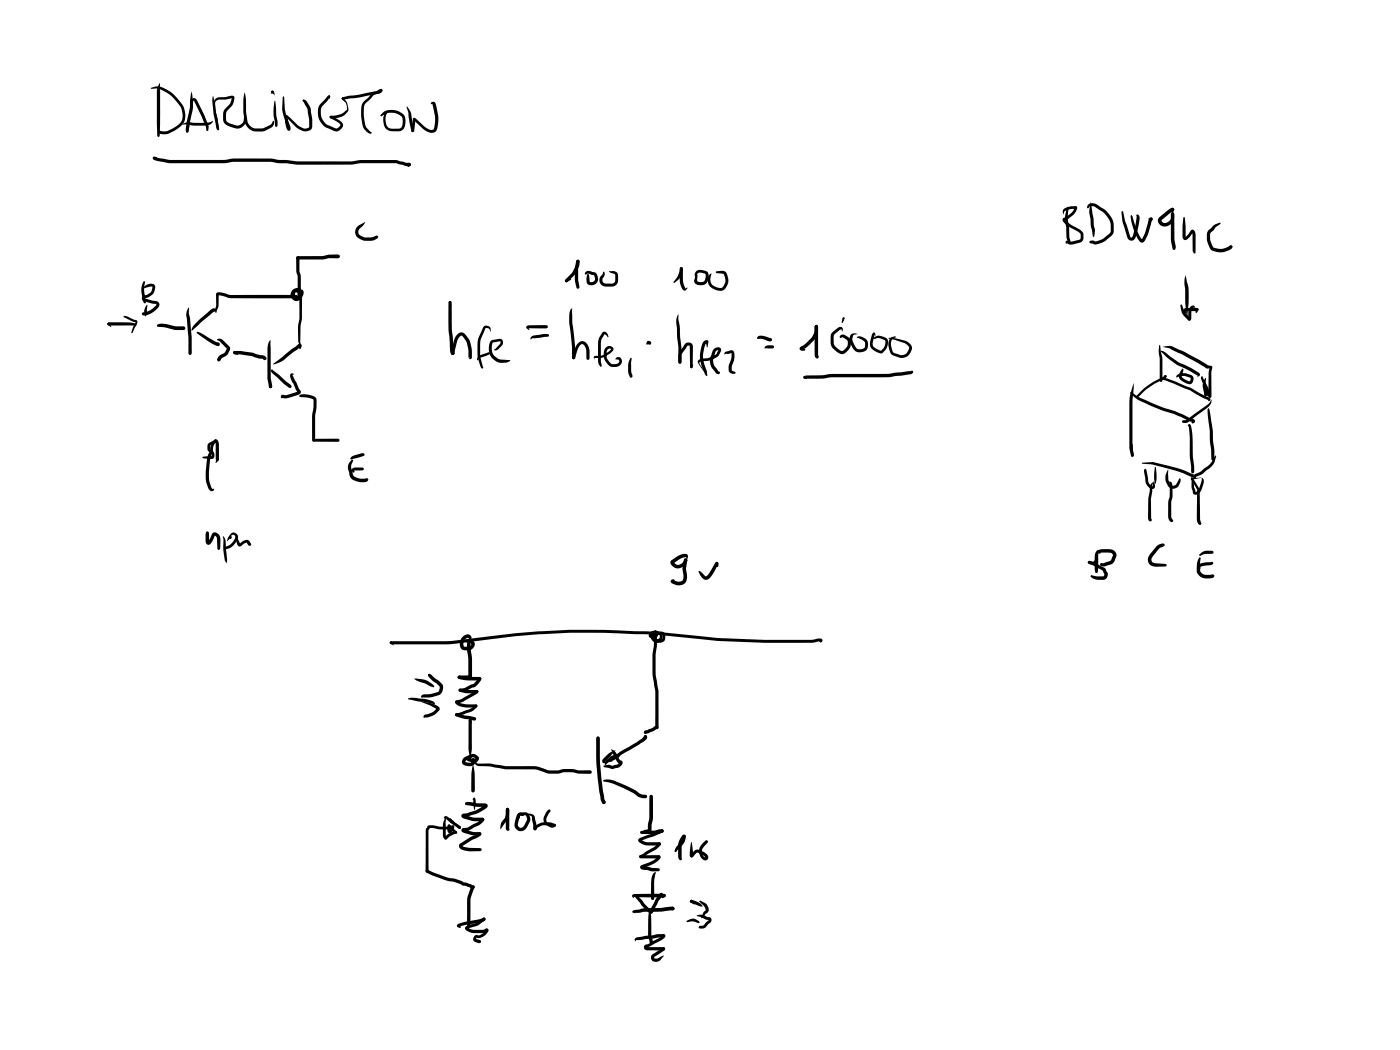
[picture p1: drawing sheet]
<svg xmlns="http://www.w3.org/2000/svg" width="285mm" height="214mm" viewBox="0 0 285 214" stroke-linecap="round" stroke-linejoin="round" font-family="sans-serif">
<g fill="#000">
<path d="M30.7 17.9l.9-.3a6.4 6.4 0 0 1 5.1 3.1 3.5 3.5 0 0 1-1.1 5.9l-1.4 .7h-1.3a.49 .49 0 0 1-.6-.3 .49 .49 0 0 1 .2-.6l.1 .3h1.3l1.9-.9a2.81 2.81 0 0 0 .7-4.4 7.3 7.3 0 0 0-4.8-3.4l-.9 .1zM32.6 16.8v8.3l-.1 2.5-.2 .3-.3-.3-.1-9.2zM39 18.6l.3 1.8a7.6 7.6 0 0 1-.3 3l-.6 2.8a.53 .53 0 0 1-.5 .7 2.57 2.57 0 0 1 .1-1.8l.6-2.9 .1-1.8zM43.4 19.4l1.2 6.9-.2 .2-.4-.4-.5-3a9.7 9.7 0 0 1-.1-3.7zM49.8 18.9v-.1a13 13 0 0 1 .3 4.3l.3 1.6a1.93 1.93 0 0 0 1.6 1.5l1.7-.1 1.4-.7 .6-.8a1.07 1.07 0 0 1-.4 1.4l-1.6 .7-1.2 .1a2.5 2.5 0 0 1-2.6-1.7l-.1-.3a16 16 0 0 1 0-5.9zM55.3 18.5h.3l.1 .2-.3 .5-.2-.4zM55.3 18.5a.45 .45 0 0 1 .5 .1 .45 .45 0 0 1 .1 .5l.1 .3-.7-.6zM57.6 19.7l.1-.1 .2 .1 .1 2.8 1.2 3.5a.43 .43 0 0 1-.3 .6 .43 .43 0 0 1-.5-.4l-.3-1.9a.64 .64 0 0 1 .2-.9l.2 .2 .1 1.4 .3 1.1-.3 .1-1.1-3.6zM66.9 19.5l.2-.1 .1 .2-.2 .2zM66.7 19.6l.3-.2 .2 .2-.5 .9-1.1 1.1a2.96 2.96 0 0 0 1.1 3.8l1.8 .8 .8-.7-.5-.6-1.6-.8-.1-.3 .1-.2a2.81 2.81 0 0 1 1.9 .9 1.07 1.07 0 0 1 .8 1 1.07 1.07 0 0 1-.8 1l-.7 .3-1.5-.6a3.4 3.4 0 0 1-1.7-5zM69.6 19.9h.4v.3h-.4zM69.7 19.8l7.2-1.2 .4-.2 .1 .2v-.4h.4a.84 .84 0 0 1-1.1 1l-6.7 1.1-.4-.1z"/>
<path d="M74.1 20.6l1.8-1.7 1.6-.8 .4 .3-.1 .2-1.8 .9-1.5 1.5-.4 .6a9.5 9.5 0 0 0 .4 4.1l1.2 1.4a.74 .74 0 0 1-1.1-.3l-.7-1a8.4 8.4 0 0 1-.2-4.6zM31.2 31.9h.4l.7 .4h-.8l.2-.1-.1-.2 1.6 .3a13.3 13.3 0 0 0 4.7 .3l8.2-.1a13 13 0 0 1 4.2-.2h4.8l1.5 .2 4.2 .4h10.7l1.9-.3h7.2l2.1 .6h.7l.3 .3-.1 .2-.4 .1h.1h-.8l-1.9-.6h-7.1l-2 .3h-6a37.8 37.8 0 0 1-7.1-.2l-1.8-.1-1.5-.3h-4.8a15.3 15.3 0 0 0-4.6 .3h-7.8a23.3 23.3 0 0 1-6.2-.5 .48 .48 0 0 1-.5-.3 .48 .48 0 0 1 0-.5zM37.2 25.2l1.1-.3 1 .1h2.6l.9-.1 .4-.3a.45 .45 0 0 1-.4 .7l-.1 .1a9.6 9.6 0 0 1-3.6 .1l-.8-.2-1.1 .1zM39.1 20.1a.57 .57 0 0 1 1 .3l2.2 4.8 .2 .6-.1 .7-.2 .2-.2-.2-.2-1.1-2.3-4.9-.3 .3-.7 5.2a.99 .99 0 0 1-.4 1l-.2-.3 .6-3.3 .3-2.8zM43.8 20.2l.8-.4 2.9-.3a.54 .54 0 0 1 .2 .8l-.4 1.1-1.2 1.4-.1 1.6 .4 .5 1.8 .7a1.41 1.41 0 0 0 1.4-1l.2-1.1 .2 1.2a1.72 1.72 0 0 1-2.3 1.4l-1.7-.7-.4-.5-.2-.5 .2-1.8 1.3-1.5 .3-1.2 .1 .1-1.4 .3h-1.5l-.6 .5v1.4l.5 2 .3 2-.1 .3-.2-.2-.2-2.1-.5-2.1-.1-1.4zM44.4 26.2l.2 .1-.2 .2-.2-.2zM55.9 20.6h.1l.1 .7 .1 2.1a4.5 4.5 0 0 1 .2 2.4h-.3l-.2-1.2a8.7 8.7 0 0 1 0-4zM58.1 23.5l.5 .1 1.7 1.6a2.11 2.11 0 0 0 2.4 .8l.3-.2-.1-1.3-.3-2.2-1-1.8a.56 .56 0 0 1 .9 .2l.8 1.5 .3 2.3v1.3a1.63 1.63 0 0 1-2.6 .6l-.8-.6-2.1-2zM66.9 19.6l.1-.2 .2 .1-.1 .6zM69.6 19.9l.2-.1 .2 .2a2.86 2.86 0 0 1 .8 2.7 3.6 3.6 0 0 1-3.6 1.3l-.1-.2a1.21 1.21 0 0 1 1.2-.3 3.2 3.2 0 0 0 2.4-1.3 2.12 2.12 0 0 0-1.1-2.1zM77.8 23.1a3.1 3.1 0 0 1 4.7 .8 2.22 2.22 0 0 1-.9 2.8h-1.8a1.83 1.83 0 0 1-1.8-2.2l.2-1 .3-.5 .3-.1a2.96 2.96 0 0 0 .1 3l.8 .3 1.8-.1a1.92 1.92 0 0 0 .4-2.2 3.1 3.1 0 0 0-4.3-.2l-.2-.2zM82.8 21.7l.5 .6 .4 .9 .6 3.4-.1 .2-.2 .1-.3-.3-.5-3.6z"/>
<path d="M83.1 33.3l.2-.1 .3 .2v.3l-.3 .1-.2-.2zM83.1 33.3h.5a.46 .46 0 0 1-.3 .7l-.3-.1zM84.1 24.1l.2-.1 .3 .3-.3 2.4-.3 .2-.3-.3zM84.1 24.1l.3-.1 .3 .1 2.3 2.1 .8 .3 .5-.2a5 5 0 0 0 .3-2.7l-.5-2.4-.4-.1a.61 .61 0 0 1 .7-.3 .61 .61 0 0 1 .4 .7 8.6 8.6 0 0 1 .3 4.5 1.38 1.38 0 0 1-1 1 1.38 1.38 0 0 1-1.4-.4l-2.6-2.2zM29.1 58.5a1.72 1.72 0 0 1 2.4-.5 2.08 2.08 0 0 1-2 2.7v.1l1.7 .4a.88 .88 0 0 1 1.1 .4 .88 .88 0 0 1-.2 1.1 3.5 3.5 0 0 1-3.1 1.4l-.1-.2a.9 .9 0 0 1 1-.4 4.2 4.2 0 0 0 1.9-1.4l-.1-.2-2.3-.5a.69 .69 0 0 1-.4-.9 .69 .69 0 0 1 .9-.4 1.51 1.51 0 0 0 1.1-1.7 2.23 2.23 0 0 0-1.7 .4l-.5 .1zM29.1 57.4l.2-.1 .3 .2-.3 1.3 .3 2.9a.5 .5 0 0 1-.5-.6l-.3-1.6a3.7 3.7 0 0 1 .3-2.1zM60.4 52.3l5.2-.2 1.2-.2 2-.1 .3 .1 .1 .3-.1 .3-.3 .1h-1.8l-1.4 .2h-5l-.2-.1zM72.8 46.1l1.6-.9-.9 1.2a.95 .95 0 0 0-.5 1 .95 .95 0 0 0 .8 .8l.5 .2 1.2-.1 1.2-.3 .3 .3-.1 .2-.9 .5h-1.7a1.96 1.96 0 0 1-2-1.9zM117.4 53l.3-.1a1.02 1.02 0 0 1 .2 1.1l-.1 .3a6.1 6.1 0 0 1-2.5 3.2l-.3-.3 .1-.3a6.3 6.3 0 0 0 2.2-3zM115.1 57l1.1-.2 .1 .1-.9 .6-.3-.1zM117.4 53l.4-.1 .2 .3-.1 .2-.4 .1-.2-.3zM117.4 53.1l.3-.2 .3 .3-.3 1.8a9.8 9.8 0 0 0 .3 3.4l-.1 .3-.2 .1-.4-.3a9.4 9.4 0 0 1-.3-3.7z"/>
<path d="M119.3 55.3l.6-.2 1.3 .4 .3 .3 .2 .6a1.28 1.28 0 0 1-.6 1.5 1.28 1.28 0 0 1-1.6-.3v-.1a2.43 2.43 0 0 1 .2-1.8l.2 .2 .2 1.5a.79 .79 0 0 0 1-.4l-.2-1-1.2-.3-.5 .2-.1-.2zM122.8 55.4l.1-.1 .2 .1-.1 .9a.93 .93 0 0 0-.3 1.1l.7 .3h1.2l.4-.1 .3-.4v-1.2l-.1-.2-.4-.1a.69 .69 0 0 1-.8-.5 1.61 1.61 0 0 1 1.8 .6v1.3a1.29 1.29 0 0 1-1.3 1.3h-1.1a1.39 1.39 0 0 1-1.3-1.1 1.39 1.39 0 0 1 .6-1.5zM138.5 54.5a.51 .51 0 0 1 .5 .2 .51 .51 0 0 1 0 .6l-.5 1.2-1.2 1.1-.2-.2 .9-1.2zM138.5 54.5h.4l.1 .2 .1 2.5 .3 1.5 .6-.1-.5 .6-.6-.4-.4-1.1zM141.8 55.2l.6-.2 1.2 .1a1.16 1.16 0 0 1 .6 1.7 1.56 1.56 0 0 1-1.2 1.3 1.56 1.56 0 0 1-1.7-.7l.2-.8 .4-.7 .1 1.3a1.07 1.07 0 0 0 1.3 .1 1.07 1.07 0 0 0 .4-1.2l-.1-.3-.7-.3a.81 .81 0 0 0-.9 .2 .81 .81 0 0 0-.1 1 .87 .87 0 0 1-.1-1.5zM144.5 55.9l.4-.2-.1 .3a1.78 1.78 0 0 0 .3 2.1 1.78 1.78 0 0 0 2.1 .3l.5-1.2-.3-1.4-1.5-.2-.2-.2 .2-.2h1.4a.86 .86 0 0 1 .7 .6l.3 1a1.92 1.92 0 0 1-1.8 2.4 2.25 2.25 0 0 1-2.4-2.7zM216.6 42.5l1.3-.5a1.16 1.16 0 0 1 1.4 .3l-.3 .2a2.24 2.24 0 0 0-2.4 .8l-.1 .4-.1-.7zM217.6 48.8h.1l.2 .6-.2 .2-.2-.2zM217.2 42.2l.2-.1 .2 .2-.2 2 .3 1.9 .1 2.3a.89 .89 0 0 1 0 1l-.3-.1-.3-.9-.1-2.2-.3-1.6zM216.4 44.4l.6-.2 1.2-.9 .6-1v.2v-.4a.39 .39 0 0 1 .5 .1 .39 .39 0 0 1-.1 .5l-.7 1.1-1.2 .9-.5 .2 .1-.2 1.2 1.1 2 1.2 .5 .5v1a.95 .95 0 0 1-.7 .9l-1.7 .4-1-.2 .1-.2-.1 .2a.37 .37 0 0 1-.2-.5 .37 .37 0 0 1 .6-.1l.6 .2 1.7-.4 .1-.3v-.8l-.5-.5-1.6-.9-1-.7-.5-.7zM221.5 41.7a1.53 1.53 0 0 1 1.8 0l1 .6a4.3 4.3 0 0 1 2.2 5.5l-1.2 1a3.9 3.9 0 0 1-2.1 1l-1.3-.3v-.4l.6-.1 .5 .2 1.4-.5 1.7-1.5a3.9 3.9 0 0 0-2.2-4.4l-1.3-.8h-.7l-.4 .4-.2-.1zM222.1 41.1l.5 3.4 .2 1.6a2.76 2.76 0 0 1 0 2l-.1 .2-.2-.2-.4-2.1-.1-1.4a5.4 5.4 0 0 1 .1-3.5z"/>
<path d="M228.3 43.1l.2-.2 .2 .2 .4 2 1 3.1 .2 .2 .2-.2 .3-.7 .4-1.9 .2-1.7a.42 .42 0 0 1 .5-.1 .42 .42 0 0 1 .1 .5l-.5 3.3a1.26 1.26 0 0 1-1.3 1.4l-.1-.1a1.09 1.09 0 0 1-.7-.9l-.8-2.6zM230.3 43.8l.2 .2 .8 2.4 1.2 2.4 .6-1.3 .9-3.1 .4-.1 .2 .1 .1 .3-1 3.2a2.02 2.02 0 0 1-1.1 1.5 1.64 1.64 0 0 1-1.3-1.4 7.7 7.7 0 0 1-1-4.2zM230.2 44l.2-.1 .2 .4zM233.9 44.4l.5-.1 .2 .1v.4a.58 .58 0 0 1-.8-.2zM238.5 42.4h.4l.2 .3-.1 .2-.5 .1-.1-.3zM236.1 44.2l2.2-1.7 .3-.2 .4 .1 .1 .3-.1 .2-2.5 1.9 .3 .5a1.23 1.23 0 0 0 1.6-1.1l.1-.9h.5a1.91 1.91 0 0 1-.6 2.4 1.91 1.91 0 0 1-2.4-.1l-.3-.7zM238.5 42.4l.2-.1 .4 .3-.4 1.1-.3-.9zM238.5 43.3l.2-.1 .4 .4v5.1l.3 1.6-.1 .5-.3 .1-.3-.3-.3-1.9zM240.9 44.3l.2-.1 .1 .1 .2 1.6v2.4h-.1l1.2-1.4a.6 .6 0 0 1 .6 0 .6 .6 0 0 1 .3 .6v4l-.1 .1-.5-.5v-3.3l-.1-.5 .2-.1-.8 1.2a.68 .68 0 0 1-.6 .5 .68 .68 0 0 1-.7-.4v-2.3zM241.4 56l.2 1.3a9.2 9.2 0 0 1 .4 4.3l-.3 2.7-.4-2.7v-2.7a5.6 5.6 0 0 1 .1-2.9zM246.1 46.8l1.2-1 1.1-.5 .2 .2-1 .7-1.1 1.1a3.5 3.5 0 0 0 .5 3v.1a3.3 3.3 0 0 0 3.2-.3l.4-.1h.2v.5a3.6 3.6 0 0 1-4.3 .3 3.9 3.9 0 0 1-.5-3.9zM250.4 50.1h.4l.1 .2-.5 .4-.1-.1z"/>
<path d="M21.9 65.8l.2-.1 .2 .1 .1 .3-.3 .1h-.2zM22 65.7l4.3-.1 1.1 .2 .3 .3-.3 .2h-5.2l.1-.1h-.4l-.1-.2zM21.9 65.8h.4l.4 .8-.5-.3a.39 .39 0 0 1-.3-.5zM25.2 64.3l.6 .1 1.5 .7a.59 .59 0 0 1 .7 .3 .59 .59 0 0 1-.2 .7l-.9 1.7-.2-.1 .3-1 .6-1.1-.6-.1-1.8-.9-.1-.1zM29.9 62.1h.1l-.1 1.7-.2 .6-.2-.1a2.11 2.11 0 0 1 .4-2.2zM32.1 66.1a3.3 3.3 0 0 1 2.7 .1l.9 .2 1.7 .1 .2 .1 .2 .2-.2 .3a7 7 0 0 1-4-.4l-1.5-.2-.1-.2zM32 66.2l.2-.1 .4 .4-.6-.1zM38.3 62.7h.2l-.1 1.1 .3 1.5a32 32 0 0 1 .2 6.9l-.2 .1-.3-.4v-3.3l-.5-4.5zM40.2 65.5l2.7-2.4a.59 .59 0 0 1 .6-.3 .59 .59 0 0 1 .5 .3l-.3 .4-.3-.3 .2 .2-4.6 4 .2-.8zM40 67.7l.2-.2 .5 .2 3.4 2a.4 .4 0 0 1 .6 .3 .4 .4 0 0 1-.5 .4v-.4l-.1 .2 .2 .2a3.5 3.5 0 0 1-2.1-1zM44.1 59.7l.7-.2 2.3 .6h13.2l.4 .3-.4 .3h-11.9a7.2 7.2 0 0 1-3.5-.5l-.4-.1v-.1v.1a5.5 5.5 0 0 1-.3 2.9l-.2 .7-.2-.4v-.5a5.7 5.7 0 0 0 .2-2.9zM44.2 69.1l.7-.1a2.77 2.77 0 0 1 1.5 1.2l.4 .4 .1 .4-.5 1.1-1.2 .8-.3 .5-.3 .2-.3-.1-.1-.3 .3-.6 1.2-.8 .5-.8-1.5-1.5-.5-.3z"/>
<path d="M47.5 71.6l1.7-.1 2.1 .3 1.6 .5 .7 .1a.68 .68 0 0 1 .6 .8l-.3 .1-.4-.2-.8-.1-1.5-.5-3.4-.4-.4-.3zM47.5 71.6l.4-.1 .6 .6-.1 .2-.8-.2-.2-.3zM54.9 78.2l.2-.1a.57 .57 0 0 1 .2 .8h-.5v-.2zM55.1 69.2v7.9l.3 1.6-.1 .2-.2 .1-.4-.3-.3-1.6 .1-4.9a3.8 3.8 0 0 1 .6-3zM54.8 78.5l.4-.1-.1 .3 .1-.3 .1 .1v.4l-.3 .1 .1-.3-.1 .3-.2-.1zM55.2 75.3l.2-.1 3 2.6a1.19 1.19 0 0 1 .9 .9l-.2 .3-.3-.3v.2l-1-.8-2.4-2.2-.2-.3zM55.6 74.1l5-3.9a.46 .46 0 0 1 .7-.1 .46 .46 0 0 1 0 .6l-.2 .4-.2-.2v-.4l.2 .2-2.6 2a4.8 4.8 0 0 1-2.9 1.4zM58.7 78.5h.6l-.1 .5-.6-.3zM59.1 76.1l.3-.1 .4 .1-.3 .3 1.3 2.6a.73 .73 0 0 1 0 1.3l-2.4 .8-.7-.1h-.2l.2-.2-.1 .2a.36 .36 0 0 1-.4-.4 .36 .36 0 0 1 .6-.2h.8l2-.7v.1l-1.1-2a1.88 1.88 0 0 1-.4-1.7zM60.4 52.3l.2-.1 .4 .3v2.7l.2 1.2v4a.83 .83 0 0 1-.6 .7 .83 .83 0 0 1-.9-.4 1.02 1.02 0 0 1-.2-1.2 1.02 1.02 0 0 1 1-.6 .94 .94 0 0 1 1.3 .5 1.55 1.55 0 0 1-2 1.7 1.32 1.32 0 0 1-.4-1.8 1.32 1.32 0 0 1 1.8-.4v1.4l.3 .3a25.2 25.2 0 0 1-.3 6.2l-.1 2.8 .2 .7-.2 .1a1.96 1.96 0 0 1-.4-1.6v-2.3l.3-1.8-.1-3.9-.3-.4v-1.3l.1 .1a.73 .73 0 0 0-.9 .6 .73 .73 0 0 0 .6 .9v-.1a1.49 1.49 0 0 0 .8-1.1l-1.1 .1v.6l.7 .2-.2 .1v-4.1l-.3-1.2zM93.1 68.1a1.04 1.04 0 0 1 1.8 .2 5.5 5.5 0 0 1 1.2 4.6l-.4 .2-.2-.1 .1-.2h-.2a4.9 4.9 0 0 0-1-4.1l-.2-.2a.3 .3 0 0 0-.5 0l-.6 .9-.6 2.6-.3 .3-.2-.1-.1-.3 .1-.8 .4-1.7 .3-.7zM91.4 61.3h.2l.3 .2v.9l-.5-.7z"/>
<path d="M91.4 61.3h.4l.2 1.3a42.9 42.9 0 0 0 .3 7.4l.1 1.7-.1-.1 .2 .3-.3 .4-.3-.2-.2-.3-.1-1.8a44.5 44.5 0 0 1-.3-8.2zM92 71.6l.4 .1 .1 .2-.2 .4-.4-.1-.1-.3zM97.4 72.5l2.1-.8 .3 .2a2.53 2.53 0 0 1-1.9 .9l-.8 .5zM98.5 66.5a.86 .86 0 0 1 1-.1 .86 .86 0 0 1 .4 .9l-.1 .4-.1-.4a.57 .57 0 0 0-.4-.5 .57 .57 0 0 0-.5 .2l-.4 1a5.4 5.4 0 0 0-.6 3.6 6.9 6.9 0 0 0 .5 2.9l.1 .4-.2 .2-.4-.5a11.8 11.8 0 0 1-.5-5.3zM100 69.4l1.2-.3a.83 .83 0 0 1 1.1 .3 .83 .83 0 0 1-.2 1.1l-.8 .7-.6 .1-.1-.1 1.2-1.1 .1-.5-.2-.1-1.3 .2a2.53 2.53 0 0 0 .5 3l.8 .5 2.1 .1 .1 .1-.1 .1a2.51 2.51 0 0 1-1.8 .4l-.8-.2a3 3 0 0 1-1.5-4zM107.2 66.4l.7-.2h3.3l.4 .3-.4 .4-3.6-.1-.1-.2 .3 .5-.1 .1-.5-.4zM108.2 68.6l.4-.3 1.5-.2a1.83 1.83 0 0 1 1.6 0l.1 .2-.3 .3-3.1 .3-.4 .3zM116.2 63l.3-.3v3l.6 4.7v2.5l-.3 .3-.3-.3-.1-2.5-.5-4.5a5.7 5.7 0 0 1 .3-2.9zM117.7 69.8a1.21 1.21 0 0 1 1.3-.3 1.21 1.21 0 0 1 .8 1.1l.2 .9v1.5l-.3 .3-.3-.3v-1.5a1.32 1.32 0 0 0-.9-1.5 1.41 1.41 0 0 0-.9 1.3l-.5 1.7-.3 .2-.2-.1-.1-.2 .5-1.8zM121 72.6l1.8-.3 1.1-.7 .5-.5-.4-.1a.85 .85 0 0 0-.5 .9v.6a2.29 2.29 0 0 0 1 1.6h.8l.5-.1 .3-.5-.1-.3h-.3a.22 .22 0 0 1-.4-.1 .22 .22 0 0 1 .2-.3l.5-.1a1.05 1.05 0 0 1 .6 1.2 1.05 1.05 0 0 1-1.1 .8h-.9a2.63 2.63 0 0 1-1.7-2.2v-.4a1.33 1.33 0 0 1 1.3-1.7 .69 .69 0 0 1 .7 .6 .69 .69 0 0 1-.5 .8l-1.7 1h-1.6l.1 .5-.3-.5zM122.6 67.7a.7 .7 0 0 1 1.2 .5l.1 .4-.1 .1-.8-.6-.5 .9a5.9 5.9 0 0 0-.2 2.8l.1 2.2a.54 .54 0 0 1-.1 .7l-.5-.9v-2a5.8 5.8 0 0 1 .2-3.1zM128.3 72.9l.2-.1 .1 .2-.1 2.3 .2 .9a.38 .38 0 0 1 0 .5 .38 .38 0 0 1-.4 .1l-.4-1.3a4 4 0 0 1 .4-2.6z"/>
<path d="M131.8 69.5l.2-.1 .3 .4-.1 .2-.5 .2-.1-.2zM131.8 69.5h.6l.2 .3-.1 .3-.2 .1-.3-.3 .1 .2-.3-.1zM139.5 70a.92 .92 0 0 1 1-.2 .92 .92 0 0 1 .6 .8l-.1 4.3-.2 .1-.3-.3-.2-4.3-.4 .1-1.1 1.5-.1 1.7-.3 .4-.2-.1a2.87 2.87 0 0 1 .7-3.1zM138.1 63.9v1.1l.3 1.6 .3 4.1v3l-.3 .4-.3-.4v-3l-.3-3.5a4.7 4.7 0 0 1 .3-3.3zM140.5 74.6l.6-.4-.1 .7h-.4zM142.2 73.4l.5-.3 1.6-.3 1.3-.5 .3-.3 .4-.8-.6 .4-.5 1.9a2.75 2.75 0 0 0 .9 1.9l.4 .3a.41 .41 0 0 1-.2 .5 .41 .41 0 0 1-.5-.2l-.2-.2a2.99 2.99 0 0 1-.7-3.6l.1-.6a.97 .97 0 0 1 .8-.9 .97 .97 0 0 1 1 .5l-.4 1.1a3.3 3.3 0 0 1-2.3 1.2l-1.2 .1-.5 .2 .2 .5 1.4 2-.1 .2-1.8-2.6v-.3zM143.7 76.4l.2-.2 .1 .2-.1 .1zM143.3 69.5l.3-.2a.44 .44 0 0 1 .6 0 .44 .44 0 0 1 0 .7l-.2 .7-.3-1.1 .2 .2-.2 .2a5.8 5.8 0 0 0-.1 4.7l.3 1 .1 .7-.1 .1-.3-.2-.2-.5a7.4 7.4 0 0 1-.9-3.1l.3-2.2zM147.6 71.7l1.1-.4 .5 .1a2.6 2.6 0 0 1-.1 3l-.1 1 .3 .2a.34 .34 0 0 1 .4 .1 .34 .34 0 0 1 0 .4 .95 .95 0 0 1-1.4-.8l.1-.7a5.1 5.1 0 0 0 .5-2.7l-1.4 .3zM154.3 68.5h.1a4 4 0 0 1 2.7 .4 .51 .51 0 0 1-.2 .6 .51 .51 0 0 1-.7-.1l-1.1-.4h-.6v-.1l-.2 .1-.1-.1zM154.2 68.9l.1-.2 .3 .2-.3 .1zM155.8 70.5l.6-.2h.9l.3 .3-.3 .4h-1.6z"/>
<path d="M163.7 76.6l.5-.1a19.8 19.8 0 0 0 5.1-.4h11.6l4.8-.6a.37 .37 0 0 1 .2 .4 .37 .37 0 0 1-.4 .3l-4.6 .6h-11.9a15.4 15.4 0 0 1-5.1 .3l-.3-.1zM166 66.2l.2-.1a.91 .91 0 0 1 .4 1.3l-.1 .1a5.3 5.3 0 0 1-3.1 3.6v-.2l.6 .3-.5 .2a.48 .48 0 0 1-.6-.2 .48 .48 0 0 1 .2-.7l.9-.5a4.6 4.6 0 0 0 1.8-2.4zM163.6 76.7l.2-.1 .5 .5-.1 .1-.5-.1-.1-.2zM166 66.2l.2-.1 .3 .1 .1 .3v5.6l.1 .6-.1 .2a.62 .62 0 0 1-.7-.8zM169.5 67.6l1-.8a.59 .59 0 0 1 .6-.3 .59 .59 0 0 1 .5 .6l-.1 .4-.2-.5-1.5 1.1-.1 1.8a2.27 2.27 0 0 0 1.6 1.5h.3l.7-.6 .3-.4v-.7l-.1-.4-.7-.5-.3-.1-.3 .1a.39 .39 0 0 1-.1-.4 .39 .39 0 0 1 .3-.3l.5 .1 .9 .5a1.89 1.89 0 0 1-.2 2.7l-.4 .3a1.35 1.35 0 0 1-2-.2l-.8-.8a3.3 3.3 0 0 1-.3-2.4zM173.2 68.1l.5-.2 1 .1-.6 .1a.95 .95 0 0 0-.5 1.4l.7 1.2a1.24 1.24 0 0 0 1.7 .1l.2-.8-.2-.5-1.4-.7a.2 .2 0 0 1 0-.3 .2 .2 0 0 1 .2 0h.1a1.74 1.74 0 0 1 1.7 2.6 1.83 1.83 0 0 1-3.2-.6l-.5-1.2zM177.8 67.8l.2-.1 .2 .2-.2 .2-.3 1.7 .1 .7 .5 .4 1 .5 .5-.4a1.4 1.4 0 0 0 .4-1.7l-1.3-.5-.8 .2-.2-.1 .7-.5a2.55 2.55 0 0 1 1.8 .4 1.47 1.47 0 0 1 .1 2l-.1 .2a1.44 1.44 0 0 1-1.2 .9h-.2a2.16 2.16 0 0 1-1.9-1.7l.4-2zM177.8 67.9l.2-.2 .1 .1 .2 .5zM180.9 68.8h.1a8 8 0 0 1 3.4 .6 1.6 1.6 0 0 1 1.2 1.2 1.6 1.6 0 0 1-.5 1.6 1.98 1.98 0 0 1-2 .6l-1.3-.5a2.57 2.57 0 0 1-.3-3.6l.8-.2 .1 .1-.6 .3a1.37 1.37 0 0 0-.4 1.5l.4 1.3 1.5 .6a1.4 1.4 0 0 0 1.4-.6l.4-.9-.6-.8-2.2-.8-1.3-.2zM230.3 79.8a13.7 13.7 0 0 0 4 2.1l2.8 1.2 2.2 .6 3 1.5a.8 .8 0 0 1 1 .8h-.1a.35 .35 0 0 1-.6 0l.2-.3v.2l-.6-.1-2.9-1.4a35.5 35.5 0 0 1-8.2-3.4l-1-.9zM230.8 77.9a101.8 101.8 0 0 0-.1 13.9l.1 .5a.41 .41 0 0 1 0 .5 .41 .41 0 0 1-.4 .1l-.5-1.8v-7.1a12.3 12.3 0 0 1 .9-6.1zM236.1 77.2l.9-.3a8 8 0 0 1 3 1.1l2.4 .9 3.5 1.9a.42 .42 0 0 1 .6 .4 .42 .42 0 0 1-.4 .5v-.3l-.1 .1-.8-.4-3-1.7-5-2-1.1 .1-.1-.1z"/>
<path d="M236 70.3l.1-.1 .1 .1 .2 1.4a7 7 0 0 1 .3 3.1v2.7l-.3 .3-.3-.3v-4.4l-.2-1.6zM236.4 71.4a3.6 3.6 0 0 1 1.9 1.2 14 14 0 0 0 4.2 2.3l1.5 .9a.42 .42 0 0 1 .3 .5 .42 .42 0 0 1-.5 .3l-.1-.3-1.5-.8a14.3 14.3 0 0 1-5.4-3.6l-.5-.3zM236.7 70.6l.7-.1a2.16 2.16 0 0 1 1.6 .2l2 .9 3.2 1.7 1.7 1.1 .6 .1 .3 .2-.3 .3h-.8l-5-2.8-2.6-1.3zM237.1 76.4h.2l.2 .2-.4 .4zM240.3 62.1l.2-.1 .2 .1 .6 1.5 1.1 1.2v.4h-.5l-1.1-1.2zM240.8 75l.1 .4-.2 .7a.73 .73 0 0 0 .6 1.2l1 .3a.49 .49 0 0 0 0-.7l-1-.3a1.99 1.99 0 0 0-1.7 .3 .47 .47 0 0 1 0-.5 .47 .47 0 0 1 .4-.2l1.3-.2 1.2 .3a1.02 1.02 0 0 1 .3 1.6 1.02 1.02 0 0 1-1.6 0l-.2-.1a1.25 1.25 0 0 1-.8-1.9zM241 62.9l.4-.2h2.3l.3 .3-.3 .3h-2.3v-.1l.2 .4-.2 .2-.4-.5zM242.4 62.4a.44 .44 0 0 1 .6-.2 .44 .44 0 0 1 .3 .5l-.3-.1-.4 .7v1.3a.39 .39 0 0 1-.2 .5 .39 .39 0 0 1-.5-.2v-.2a2.9 2.9 0 0 1 .4-2.1zM243.5 62.8h.4l.1 .2-.4 .8-.2-.2zM244.6 76.7l.1-.1 .2 .3a8.3 8.3 0 0 1 1.5 3.5l-.3 .3-.4-.3a8.4 8.4 0 0 0-1.1-3.2zM244.7 76.7l.2 .1-.2 .1-.1-.1zM245.4 77l.2 .1v1.8a2.45 2.45 0 0 1 .1 1.7h-.5l-.3-1.7a2.48 2.48 0 0 1 .5-1.9z"/>
<path d="M246.4 74.7l.2-.2a.93 .93 0 0 1 0 1.2l.1 5-.4 .3-.3-.3 .1-4.9zM42.5 90.3l1.1-.7a.61 .61 0 0 1 .7 0 .61 .61 0 0 1 .2 .6l.1 3.4-.6 .6h-.1l.1-.5-.2-3.7h.2l-1.2 .7v.8a1.09 1.09 0 0 1 .8 .8 1.09 1.09 0 0 1-.4 1.1l-1.9-.1-.1-.2 .1-.1 1.8-.1-.1-.6a1.24 1.24 0 0 1-.8-1v-.7zM43.7 89.6l.3-.3-.6 1.6-.1 1.1-.5 1.2-.3 2.9 .1 2 .5 1.2 .2 .3 .2-.1a.42 .42 0 0 1-.2 .6 .42 .42 0 0 1-.6-.3l-.3-.5-.4-1-.1-1.3 .2-3.4 .6-1.7a3.1 3.1 0 0 1 1-2.3zM61 80.5a3.5 3.5 0 0 1 3.4 .6v2.5a12.3 12.3 0 0 0-.2 4.1v1.8l-.3 .4-.4-.4v-1.8a13 13 0 0 1 .2-4.2l.1-2.1a4.2 4.2 0 0 0-2.5-.6l-.4-.2zM60.9 80.6l.2-.1 .4 .4-.4-.1zM63.7 89.4l5.1-.1 .3 .3-.3 .4-4.8-.1-.3-.1zM71.5 93.1l.6-.4 1.5-.4h.6v.3l-.2 .3-2.5 .7-.2-.2zM71.6 93.6l.1-.1 .2 .2-.4 1.2 .5 2 1.2 .5h1.7a.62 .62 0 0 1-.7 .8 4.1 4.1 0 0 1-2.4-.5l-.6-.7-.4-1.9 .2-.7zM71.7 95.4l.6-.2h1.5l.3 .3-.3 .3h-1.8l.2 .3-.2 .1-.4-.3zM230.5 90.5h.1l.2 2.2-.2 .3-.3-.3zM232.2 79.7a18.8 18.8 0 0 1 4.8-3.2l.1 .2 .2-.3 .2 .3-.5 .5-1.9 .9a15.9 15.9 0 0 0-3.6 2.9l-.3-.2zM231.4 80.7l.2 .1 .1 .6-.5-.4z"/>
<path d="M232.5 94.2l2.3-.1a31.9 31.9 0 0 1 8.4 2.6l.4 .4a.51 .51 0 0 1-.8 .1l-.3-.1a32.2 32.2 0 0 0-7.9-2.5l-2-.2zM233.2 95.4l.2 .2-.2 .6-.2-.6zM233 95.7l.2-.3 .2 .3 .3 1.6a1.68 1.68 0 0 0 .8 1.7h.2l.2-1 .3 .9a.71 .71 0 0 1-.6 .7 .71 .71 0 0 1-.8-.5l-.6-1zM234.4 98.4l.6-.3-.4 .7v1.2l-.3 1.5 .1 4.6a.53 .53 0 0 1-.7-.6l.1-4 .3-2.5zM235.2 95.1h.1a8.1 8.1 0 0 1 0 3.4h-.1a6.4 6.4 0 0 1 0-3.4zM237.9 95.5l-.1 .6a3.3 3.3 0 0 0 .6 2.6l.4 .2 .6-.2 .8-1.3 .2 .1v.4l-.4 1a1.3 1.3 0 0 1-2.2 0l-.4-.8-.1-.7a3.1 3.1 0 0 1 .6-1.9zM238 98.1a.52 .52 0 0 1 .7 .6v2.2l-.1 .8a5.7 5.7 0 0 0-.1 2.7v1l.4 .6a.57 .57 0 0 1-.7 .2 .57 .57 0 0 1-.3-.7l-.1-1.1a5.9 5.9 0 0 1 .3-3l.1-2.8zM242 86.4h.1l.2 .2-.3 .2-.2-.1zM241.9 86.6l.2-.2 .3 .2-.2 .2zM242 86.6l.2-.2h.1a5 5 0 0 1 .5 3l.1 3.6 .2 3.1-.3 .3-.3-.3-.2-3-.1-4.4zM242.4 97.5h.2l.4 .4 .4 2.3a.84 .84 0 0 0 .7-.8l.6-1.7a.2 .2 0 0 1 0-.3 .2 .2 0 0 1 .3 .1l.1 .7-.4 1.4a1.19 1.19 0 0 1-1.7 1l-.4-1.2v-1.5zM242.5 97.4l.2-.2 .1 .1 1.4 2.4 .1 6 .3 .9-.3 .3-.5-.5-.1-.6 .1-6z"/>
<path d="M242.5 97.3l.2-.1 .2 .2-.2 .2zM242.5 97.4l.2-.2 .4 .1 1.5-.1-1.2 .3a.72 .72 0 0 1-.9-.1zM245.9 83.2l.2-.1a8.5 8.5 0 0 1 .6 3.3l.5 5.3v1.7l-.3 .3-.3-.3-.3-5.8a16.3 16.3 0 0 1-.4-4.4zM240.7 85.6l.9-.1 4.4-3.2 .6-.9v.7a3 3 0 0 1-1.4 1.4l-3.4 2.5-.9 .1-.2-.1zM243.3 96.5a3.8 3.8 0 0 0 1.9-1.1 3.8 3.8 0 0 0 1.9-2.1l.4-.6 .1 .2-.2 .6a3.9 3.9 0 0 1-2 2.5 3.9 3.9 0 0 1-1.9 1.1l-.3-.1-.1-.2zM42 108.3h.4l.1 .2-.3 .5-.3-.5zM42 108.3h.4l.2 .5v1.5h-.3l.8-1.5a1 1 0 0 1 1.2-.2 1 1 0 0 1 .6 .9l-.1 2.1-.3 .3-.2-.3-.2-2.1-.3-.5-.6 1.3a.68 .68 0 0 1-.5 .6 .68 .68 0 0 1-.7-.3l-.1-1.8zM44.3 111.5l.4 .2a.22 .22 0 0 1-.3 .2 .22 .22 0 0 1-.1-.4zM44.4 111.5l.3 .1-.1 .3-.3-.1zM45.4 109.2a1.5 1.5 0 0 1 .6 1.5l.3 3.4-.1 .5-.4-.4-.2-1.5zM46.7 109.1a.34 .34 0 0 1 .5 .3 .34 .34 0 0 1-.4 .4l-.5 .4 .2-.8 .3-.1-.2 .1 .3 .1-.2 .1-.1-.2zM47 108.6a.9 .9 0 0 1 1.2 .1 .9 .9 0 0 1 .2 1.1 3.2 3.2 0 0 1-2.3 2h-.3v-.2l.1-.3a3 3 0 0 0 2-1.9l-.1-.3a.5 .5 0 0 0-.8 0l-.7 .7z"/>
<path d="M48.1 109.1l.8 1.6h-.1a1.71 1.71 0 0 1 1.9-.6l.5 .7-.1 .3a.67 .67 0 0 1-.8-.6l-.8 .3a.68 .68 0 0 1-.7 .5 .68 .68 0 0 1-.6-.8l-.3-1.3zM136.7 114.1l.9-.6a2.11 2.11 0 0 1 2.4-.6l.1 .5-.2 .5-.3-.5-.7 .2-1.8 1.1 .1-.2 .3 .2a1.15 1.15 0 0 0 1.8-.6l.1-.3 .2-.1a.78 .78 0 0 1-.1 1.3 1.62 1.62 0 0 1-1.8 .7 1.62 1.62 0 0 1-1.2-1.3zM139.4 113.8h.4l.1 .2-.2 1.8 .2 1.1a1.7 1.7 0 0 1-.4 1.8 1.7 1.7 0 0 1-1.8 .4l-.9-.3a.43 .43 0 0 1-.2-.5 .43 .43 0 0 1 .4-.4l.3 .3-.2 .3v-.4l.8 .3a.99 .99 0 0 0 1.1-.3 .99 .99 0 0 0 .1-1.1l-.1-1.3zM142.2 116.3a1.51 1.51 0 0 1 1.3 .9 .29 .29 0 0 0 .5 0l1.6-2.6 .3-.2 .3 .1 .1 .2-.2 .3 .1-.1-1.3 2.3a1.14 1.14 0 0 1-.9 .8 1.14 1.14 0 0 1-1.1-.4zM145.7 114.5h.4a.74 .74 0 0 1-.1 1l-.2-.3-.1-.5zM221.6 114.3l.3-.1 .7 .3 2.3 1.1 .2 .3-.1 .3h-.4l-2.9-1.4-.2-.3zM223.2 115.9h.1l.2 .5-.3 .3-.2-.3zM223.5 112.1l.1 .1-.1 1.4a1.14 1.14 0 0 1-.6 1.3 1.14 1.14 0 0 1-1.4-.4l.3-.3 .4 .1a.56 .56 0 0 0 .8-.5zM223.4 112.1l.1-.1 .2 .2-.1 .7v3l-.2 .7h-.3a8.7 8.7 0 0 1 0-4.2zM223.6 112.1l.6-.3h1.4a1.34 1.34 0 0 1 1.7 1.6l-.3 .5a1.29 1.29 0 0 1-.9 1.1l-1.4 .3a.52 .52 0 0 1-.7-.6h.7l1.4-.5 .5-1.2-.2-.3-.4-.2-2 .1-.1-.2 .2 .3h-.3a.35 .35 0 0 1-.4-.3 .35 .35 0 0 1 .2-.3zM222.2 117.1l1.2 .3 1.3-.1 .2-.4-.4-1 .3-.3 .3 .3a1.52 1.52 0 0 1 .3 1.7l-.6 .4-1.2 .1a1.48 1.48 0 0 1-1.6-.8zM235.5 111.2l.6-.4a.57 .57 0 0 1 .6-.2 .57 .57 0 0 1 .4 .4l-.4 .3v-.3l.1 .3-.8 .4-1.2 1.5a.89 .89 0 0 0-.2 1.2l.8 .3 1.9 .1 .2 .3-.2 .2h-2.4a1.48 1.48 0 0 1-1.2-1.1 1.48 1.48 0 0 1 .5-1.5z"/>
<path d="M243.9 115l1-.4 1.9-.2a.38 .38 0 0 1 .1 .4 .38 .38 0 0 1-.4 .3l-2.2 .2 .2 .4-.2 .1-.5-.4zM244.2 112.9l.6-.5 .7-.3h1.3l.3 .3-.3 .4h-1.5l-1 .4zM244.1 113.6l.2-.2 .2 .2-.1 2.6a1.25 1.25 0 0 0 1.2 .8l1.3-.1 .3 .1a.67 .67 0 0 1-1 .8h-.6a1.87 1.87 0 0 1-1.9-1.6v-1.7zM79.4 130.7l6.7-.1a50.7 50.7 0 0 0 11.1-.7 148.8 148.8 0 0 1 32.1-1.4l4.2 .1 2.9 .3a220.9 220.9 0 0 0 19.9 1.4l9.6-.1a1.29 1.29 0 0 1 1.5 0 .34 .34 0 0 1-.1 .5 .34 .34 0 0 1-.5-.1l.2-.3v.3l-1.8 .3h-8.9a155.3 155.3 0 0 1-19.9-1.4l-5.1-.4a178.2 178.2 0 0 0-26.4 .4l-7.6 1a56.3 56.3 0 0 1-12.8 .7h-4.9l-.3-.3zM79.4 130.7h.5l.3 .8-.8-.4zM84.3 138.2a4.4 4.4 0 0 1 4.1 1.6l-.1 .2-.6-.2-1.2-.7-1.6-.5zM87.2 137.3a1.73 1.73 0 0 1 1.5 .9l1.1 .9a1.58 1.58 0 0 1-.5 2.4 6.3 6.3 0 0 1-3 .5h-.1a.3 .3 0 0 1-.4-.1 .3 .3 0 0 1 .2-.4l.3-.1a6.5 6.5 0 0 0 2.9-.5l.2-.4 .1-.7-1.2-1a1.67 1.67 0 0 1-1.1-1.5zM87.2 137.3h.4l.3 .7-.7-.4zM93.3 137.6l.2-.1 1.7 .3h2.4l.4 .4-.1 .2-.2 .1h-2.9l-1.4-.3-.2-.3zM93.2 137.7l.3-.2 .3 .1v.5l-.3 .2-.2-.2zM95.2 130.9l.2-.1 .3 .1 .1 .3-.4 .6-.3-.6zM95.2 130.9l.2-.1a.6 .6 0 0 1 .4 .7l.3 2.5v4l-.6 .3-2.2-.2-.1-.2 .3-.4h2l-.2 .2v-3.8a6.3 6.3 0 0 1-.1-3z"/>
<path d="M94.2 129.6a.94 .94 0 0 1 1.1-.5 .94 .94 0 0 1 .7 .9v1l-.4-.5-.2-.6h-.2a1.18 1.18 0 0 0-.6 1.8h.9l.4-.4v-.2l-1-.3-.1-.2 .1-.2 .6-.1a1.04 1.04 0 0 1 1.2 .8 1.04 1.04 0 0 1-.9 1.2l-1.2 .1a1.37 1.37 0 0 1-.8-2.2zM93.4 140.3l1.2-.2 1.7-.8 1-1.2v.2l.1-.4 .3-.1a.49 .49 0 0 1 .3 .5 .49 .49 0 0 1-.2 .4 2.02 2.02 0 0 1-1.5 1.3l-1.8 .8a.87 .87 0 0 1-1.1-.3zM133.4 128.5h.1l.2 1.1a10.3 10.3 0 0 1-.2 3.7v1a12.8 12.8 0 0 0 .2 4.3l.4 2.7v6.8l-.4 .4-.3-.4v-3.4a38.6 38.6 0 0 0-.6-7.8l.1-3.7zM132.3 128.8l.5-.2h1.7a.9 .9 0 0 1 1 1.2 1.11 1.11 0 0 1-1.7 1 1.11 1.11 0 0 1-1.2-1.1 1.11 1.11 0 0 1 1.3-1.1 1.1 1.1 0 0 1 1 1.1 1.1 1.1 0 0 1-1 1.1 .53 .53 0 0 1-.7 0 .53 .53 0 0 1 0-.8l.5-.9-.1 1.3-.1-.1 .8-.4v-.3a.36 .36 0 0 0-.1-.4 .36 .36 0 0 0-.4 0 .53 .53 0 0 0-.6 .7l.7 .3a.71 .71 0 0 0 .9 0 .71 .71 0 0 0 .1-.9l-.3-.2h-1.7l-.3 .3h.2a.43 .43 0 0 0 .7-.4l-.1-.1-.2 .1-.3 .5-.3-.5a.78 .78 0 0 1 .8-.6 .78 .78 0 0 1 .7 .8 .78 .78 0 0 1-.7 .7 .77 .77 0 0 1-1.1 0 .77 .77 0 0 1 0-1.1zM83 142.3a6.3 6.3 0 0 1 3.2 0h.5a2.48 2.48 0 0 1 1.8 .8l-.1 .3zM85.8 142.8l2.5 .5 .8 .4 .4 .5-.3 .6a3.5 3.5 0 0 1-2.6 1.3l-.2 .1-.2-.1 .1-.4 .8-.3a3.1 3.1 0 0 0 1.8-1.2v.2zM92.7 145.3l.3-.1 .2 .1v.4l-.2 .1-.2-.1zM92.8 145.3l.2-.1 3.7 .8 .3 .4-.1 .2-.3 .1-2.4-.4-1.4-.5-.1-.2zM93.4 140.3l.3-.1 1.3 .3h2.1l.3 .3-.3 .4-2.1-.1a1.9 1.9 0 0 1-1.6-.6zM95.5 146.4h.2l.3 .1 .1 .8-.6-.5zM95.5 146.4h.4l.1 .3 .1 5.8-.3 1.6-.8 .7-.3 .3a1.21 1.21 0 0 0 1.6-.2l.6-.5v.1l-.7-.3-.7 .5v-.4l1.1 .2 .1 .2-.2 .3a1.1 1.1 0 0 1-1.6-.6l.9-.8a1.18 1.18 0 0 1 1.7 1 2.16 2.16 0 0 1-3.1 1.1 1 1 0 0 1 .2-1.6l1-.3-.2-1.3zM96.3 155.7l.3 1.6 .1 2.2v1.5l-.1 .3-.3 .1-.2-.1-.2-.3 .1-3.7z"/>
<path d="M96.2 154.5h.4l.1 .2-.7 .7-.1-.1zM96.7 155.4l.2-.2 .4 .3a16.3 16.3 0 0 1 5.6 .5h6.2l2.5 .8 .7 .1a5.2 5.2 0 0 0 2.5-.3h1.9l1.1 .3 2.4-.1 .2 .1 .1 .3-.1 .2-.3 .2-2.3-.1a8.1 8.1 0 0 0-4.4 0h-1.8l-2.6-.8-6-.1a24.1 24.1 0 0 0-5.9-.7zM92.7 145.3l3-.9 1.2-1 .3 .3-1.1 1.1-1.8 .7-1.3 .3-.2-.1zM92.8 142.6l1.2-.3 2.8-1.7 .3-.1 .2 .1v.4l-.5 .4-2.6 1.5-1.1 .3 .1-.4 .6 .4 1 .2h2.1l.3 .3-.1 .3-2.2 .1-1.3-.3-.6-.3a.54 .54 0 0 1-.2-.9zM121.5 150h.3l.3 .3-.3 1.3-.3-.9zM121.5 150h.5l.1 .6a61.8 61.8 0 0 0 .7 10.7l.5 2-.1 .3-.3 .1a2.06 2.06 0 0 1-.7-1.8l-.4-2.2a47.2 47.2 0 0 1-.4-9.4zM122.7 158.9a2.79 2.79 0 0 1 2.5 .1l2.2 .9a8.7 8.7 0 0 1 2.9 1.7l1.4 .3 .1 .3-.1 .2a2.19 2.19 0 0 1-1.8-.2l-.9-.7-1.9-1-2.2-.9-2-.5zM123.4 154.8l1.7-1.1 .5-.1v.3v-.3l.2-.1 .3 .2a.56 .56 0 0 1-.7 .6l-1.4 .8-.8 .7v-.5zM124 154.6l2.3-1.5 3.5-2.1 .9-.6 .5-.6a.44 .44 0 0 1 .5 .2 .44 .44 0 0 1-.1 .5l-1.5 1.1-3.5 2-1.8 1.3-.7 .2-.2-.2zM124.4 152.5a2.79 2.79 0 0 1 1.7 2l.2 .3a.57 .57 0 0 1 .5 .5 .57 .57 0 0 1-.4 .6l-.5 .4-1.1 .3-1.9-.5v-.2l1-.2 .9 .2 .9-.3 .4-.4 .2 .3-.4-.2-.4-.4zM123.9 154.7l.3-.1 .5 .5h-.7zM124.1 154.1l.9-.4 .1 .1-.1 .4-.9 .7a.21 .21 0 0 1-.3 0 .21 .21 0 0 1 0-.3z"/>
<path d="M122.9 154.4a3.8 3.8 0 0 1 2.4-1.6l-2 2.2-.2-.1 .2 .2a.43 .43 0 0 1-.6 .1 .43 .43 0 0 1 .1-.7zM125.6 153.6l.4-.1 .1 .3-.1 .2h-.3l-.1-.2zM125.7 153.6h.3v.4h-.5zM131.2 149.8h.4a.59 .59 0 0 1-.2 .8 .59 .59 0 0 1-.2-.8zM131.2 148.9l1.4-.6 .8-.5a.42 .42 0 0 1 .5 .1 .42 .42 0 0 1 .1 .5l-1.9 .9h-.5l.1-.1-.3 .3-.3-.3zM86.7 177.1h.3l3.7 1.4 2 .4 3.9 1.4a.44 .44 0 0 1-.2 .6 .44 .44 0 0 1-.5 0l-.3-.3-1.4-.3-1.7-.7-1.6-.3-2-.7a4.7 4.7 0 0 1-2.3-1.2zM90.5 166.3a.59 .59 0 0 1 .8 .1l2.4 1.8 .2 .3-.1 .2h-.5l-1.5-1.1-1.1-1.1-.2 .2-.2-.1zM90.8 170.1l1.7-.9a.38 .38 0 0 1 .4 .1 .38 .38 0 0 1 .1 .4l-1.4 .6a1.04 1.04 0 0 1-1.1 .6v-.3zM90.7 166.5l.1 .1-.1 .9 .1 2.8a.36 .36 0 0 1 .2 .3 .36 .36 0 0 1-.2 .3l-.5-.3-.1-.6a5.7 5.7 0 0 1 .3-3.1zM91.3 168a.44 .44 0 0 1 .5 .4 .44 .44 0 0 1-.6 .4v-.4l.1-.1 .1 .1-.2-.3zM91.3 167.9l.3 .1 .1 .1-.2 .3-.3-.1v-.2zM91.2 168l.2-.1 .3 .2v1h-.2l.5-1a.42 .42 0 0 1 .5 .3 .42 .42 0 0 1-.1 .5l-.2 .3a.56 .56 0 0 1-.7 .4 .56 .56 0 0 1-.4-.7z"/>
<path d="M91.5 166.7h.3l.2 .1-.4 .2zM87.1 168.2l.2-.2h.8l1.4 .3h1.3l1.4-.3 .3 .3a1.82 1.82 0 0 1-1.7 .6l-3.4-.3 .1-.1-.3 .5 .1 8.4-.3 .3-.4-.3 .1-8.3zM91.2 168.4h.2l.9 .3a.9 .9 0 0 1 .7 1 .99 .99 0 0 1-.9-.6l-.8-.3-.2-.2zM91.5 166.7h.2l1.3 1.2 .8 .4v.4a1.2 1.2 0 0 1-1.3-.9 1.21 1.21 0 0 0-1-.8zM94.8 163.4l.7-.1 1.6 .3h1.7a.54 .54 0 0 1 .5 .4 .54 .54 0 0 1-.4 .6l-.2 .2a10.5 10.5 0 0 1-3.4 1.4l-.8 .1v-.4l1.9 .6h1.5a.51 .51 0 0 1 .7 .3l-.1 .3-.3 .1h-1.5l-1.9-.5a.6 .6 0 0 1-.7-.2 .6 .6 0 0 1 .1-.8l1.5-.4a6.7 6.7 0 0 0 2.9-1.3l.1 .3-2.6-.2a1.77 1.77 0 0 1-1.4-.5zM94.8 163.4l.2-.1 1.1 .3-1.1 .3-.2-.1zM96.4 162.5l.3 .1-.4 .2h-.1zM96.4 162.6l.1-.2 .2 .2-.2 .2zM96.4 162.6l.1-.2 .3 .3a3.6 3.6 0 0 1-.1 2.1h-.2zM93.6 171.8l2.2-1.4 1.6-.8-.1 .2 .1-.3 .3-.1 .2 .1 .1 .4a3.5 3.5 0 0 1-1.9 1.1l-2 1.3 1.4 .3 2.3 .1 .3 .3-.3 .3a8.4 8.4 0 0 1-3.6-.2l-.7-.5-.1-.5zM98 166.6l.2-.1 .3 .1 .1 .3-.1 .2-.2 .1-.3-.1zM94.1 168.7l1.2-.2 1.9-1.1 1.1-.9a.55 .55 0 0 1 .3 .5 .55 .55 0 0 1-.4 .5l-.6 .5-2.1 1.1-1 .1v-.3l1.7 .5h1.6l.2 .4-.1 .2-1.6 .1-1.5-.4a.63 .63 0 0 1-.7-.3 .63 .63 0 0 1 0-.7z"/>
<path d="M103.1 164.6h.5a3.2 3.2 0 0 1-.9 3.2l-.8 1.1a2.8 2.8 0 0 1 .9-2.5zM103.1 164.6h.5l.1 .2v3.9l-.2-.1 .2 .3a.4 .4 0 0 1-.4 .2 .4 .4 0 0 1-.3-.4zM105.4 165.7a.83 .83 0 0 1 1.1 0h.3a.6 .6 0 0 1-.8 .4l-.5 1.5v.7a.59 .59 0 0 0 1 .1l.8-1.5-.1-.5-.2-.4-1.1-.1-.2 .7-.2-.8 .4-.4 1.4 .1a1.61 1.61 0 0 1 .5 1.9l-.4 .9a1.34 1.34 0 0 1-1.7 .9 1.34 1.34 0 0 1-.9-1.7zM106.8 165.6l1.1 .1a.98 .98 0 0 1 1 .7l.3 1.5v.8l-.3 .4a.99 .99 0 0 1-.3-1.3l-.3-1.5-1.5-.5zM109 168.1l.3-.2a3.9 3.9 0 0 1 3.5-.2l.3 .1 .1 .2-.3 .3-1-.3h-1.4l-.9 .4-.7 .7-.3-.4zM108.7 168.5h.4l.1 .2-.1 .3h-.3l-.2-.3zM111.6 164.9l.2-.1 .3 .3-.8 1.3a.9 .9 0 0 0 .3 1.2l.7 .3 .4-.1-.1 .2 .3-.3 .2 .1a.66 .66 0 0 1-.3 .6 .66 .66 0 0 1-.7 .1l-.8-.4a1.49 1.49 0 0 1-.5-1.9zM122.8 162.9l.5 .3-.1 .4-.3 .1-.3-.2v-.5zM130.2 174.2l3.8-.1 .4 .2 .1 .2-.3 .3h-3.6l-.2-.1-.2-.3zM130.4 169.3l2.9-.2 1.1-.3 .4 .1 .3 .3-.3 .3-1.7 .3h-2.4l-.3-.1zM130.2 174.2l.3-.1 .2 .1v.4l-.2 .1-.3-.1zM132.3 161.9l.3-.1 .3 .4-.3 .6-.4-.6z"/>
<path d="M132.3 161.9l.3-.1 .3 .4 .1 1.5a10.6 10.6 0 0 1-.3 4.3l-.1 1.1-.1 .3-1.5 .3a.35 .35 0 0 1-.4 0 .35 .35 0 0 1-.2-.4l1.7-.4-.2 .1v-1.2l.3-1.2v-4.1zM133.1 177.7l.4-.1 .1 .1-.4 1.8v3.4l-.3 .4-.4-.4 .1-1.6a5.6 5.6 0 0 1 .4-3.5zM134 171.6l.2-.1 .3 .1v.5l-.3 .1-.2-.2zM130.5 176.3l.3-.2a5.3 5.3 0 0 0 3-1.6l.4-.3a.5 .5 0 0 1 .3 .5 .5 .5 0 0 1-.4 .4l-.3 .3a7.7 7.7 0 0 1-2.9 1.3v-.3l.9 .1 .9 .2 1.3 .1 .4 .3-.4 .3h-1.2l-1.9-.3a.51 .51 0 0 1-.5-.3 .51 .51 0 0 1 .1-.5zM130.2 174.2l3-1.7 .8-.9a.39 .39 0 0 1 .5 .2 .39 .39 0 0 1-.2 .5l-.8 .7-2.5 1.5-.5 .2-.3-.1zM130.1 170.8l4.7-1.9 .3 .3-.2 .3-4.4 1.7v-.2l1.1 .5h2.6l.3 .1-.1 .5-.5 .1a5.7 5.7 0 0 1-3.1-.3 .79 .79 0 0 1-.7-1.1zM139.1 170l.2-.1a.91 .91 0 0 1 .1 1.4l-.3 .5-1.4 1.6-.2 .1-.2-.3a4.1 4.1 0 0 1 1.4-1.9zM139 170.1l.3-.2 .3 .4-.8 1.6 .1 3a.39 .39 0 0 1-.5 .2 .39 .39 0 0 1-.3-.4v-2.9l.3-.9zM141.3 173.3l.2-.2a2.5 2.5 0 0 1 2.6 1.1 .69 .69 0 0 1-.3 1 .69 .69 0 0 1-.9-.4 2.31 2.31 0 0 1-.3-2.4l1-1.2h.5v.4l-.7 .7-.5 .8 .1 .9 .6 .5a2.32 2.32 0 0 0-1.7-.9l-.8 .9h-.5v-.5zM140.7 171.5h.1l.2 .8 .1 1.9-.3 .4-.4-.4zM140.6 174h.4l.1 .3-.1 .2h-.4l-.1-.3zM93.1 188.3l1.4-.6 2.9-.5 1.1-.4 .3 .1a.64 .64 0 0 1-.7 .8l-4.6 1v-.3l.4 .4-.2 .2-.6-.3z"/>
<path d="M96 180.4l.3-.2 .4 .4-.9 2.5v5.4l-.4 .3-.3-.3v-5.4zM94.8 188.7l.5-.3 1.8-.5 1.3-1.1 .4 .1v.5l-1.4 1-2.2 .7 .1-.2a2.81 2.81 0 0 0 1.9 .4h1.3l.5-.3 .3 .1 .2 .3-.1 .2h-.5l.2 .1-.8 .3a4.7 4.7 0 0 1-3.3-.5l-.3-.4zM96.6 190.5l.3-.1a1.68 1.68 0 0 0 1.9-1v.1l.1-.3 .2-.1a.55 .55 0 0 1 .4 .5 .55 .55 0 0 1-.4 .5 1.92 1.92 0 0 1-2.1 .8l-.1 .4v-.1l.7 .2 .4 .3-.4 .3-.7-.2a.72 .72 0 0 1-.6-.5 .72 .72 0 0 1 .3-.8zM128.9 185.4l2.3-.5 3.7-.1a4.2 4.2 0 0 1 2.3-.1l.1 .3-.1 .2a25.9 25.9 0 0 1-6.4 .5l-.6 .2-1.2-.1-.2-.1zM128.8 182.2l.5-.2h5.6l.6 .1 .1 .2-.1 .3-.6 .1h-5.8v-.2v.4l-.4-.4zM128.8 185.5l.4 .1 .2 .3-.6-.1zM129.3 191.1l.5-.3 4.2-.6h1.2l.2 .3-.3 .4-5.6 .5-.1 .3-.2-.4zM129.5 182.3h.2v.4l-.3-.1zM129.4 182.3l.2-.1 .4 .3 2.7 3h-.4l1.2-2.4 .9-1.2 .2-.1h.2a1.7 1.7 0 0 1-.7 1.6l-1.1 2.1a.54 .54 0 0 1-.8 .4l-1.4-1.4-1.3-1.6-.2-.3zM129.4 182.3h.3l.4 .3-.2 .2-.4-.1-.2-.2zM132.2 185.5h.1a3.5 3.5 0 0 1 .3 2.3v2.9a1.66 1.66 0 0 1 .2 1.5h-.4l-.2-.7a4 4 0 0 1-.2-2.5v-.6a6.9 6.9 0 0 1 .2-2.9zM134.4 181.9l.2-.1 .3 .3-.6 .8z"/>
<path d="M134.9 190.3l.2-.1 .3 .2v.4l-.3 .1-.3-.2zM132.8 194.3l2-1.3v.2l.1-.3h.4l.1 .3-.1 .3-2.1 1.4 .1 .2 .5 .1 1.3-.6-.6 .9a1.05 1.05 0 0 1-1.3 .4 1.05 1.05 0 0 1-.6-1.2zM131.3 192.4l.7-.2 2.2-1.2 .7-.7h.5a.81 .81 0 0 1-.7 1.1l-2.5 1.3-.5 .2 3.4-.1 .3 .4-.1 .2-3.3 .1a.66 .66 0 0 1-.8-.2 .66 .66 0 0 1 .1-.9zM135 182.1l.2-.1 .3 .1 .1 .2-.1 .3-.6 .3-.2-.3zM136.3 185l.7-.4 .2 .1 .1 .3-.2 .3h-.7l-.2-.2zM139.8 187.5l1.3-.5 .6 .2 .7 .6-.2 .2-1-.4-1.3 .2-.2-.2zM140.5 183.3l.3-.1 .4 .1a2.2 2.2 0 0 1 1.8 1.3l-2.3-.8-.3-.3zM140.5 183.3h.5l.4 .9-.9-.5zM141.9 186.4v-.1a2.71 2.71 0 0 1 2.3 .4 .71 .71 0 0 1 .6 .7 .71 .71 0 0 1-.6 .7l-.8 .9h-1.1v-.4l.9-.2 1.1-1.1-2.4-.8zM142.4 183.5l.1-.1 1 .4a1.24 1.24 0 0 1 .3 2.2l-.1 .1a.98 .98 0 0 1-1 .8l.2-.3a1.69 1.69 0 0 1 .8-1.3l-.3-.8z"/>
<circle cx="250.6" cy="50.3" r=".31"/>
<circle cx="237.3" cy="76.6" r=".22"/>
<circle cx="242.2" cy="64.9" r=".32"/>
<circle cx="139.6" cy="114" r=".34"/>
<circle cx="96.4" cy="154.7" r=".31"/>
<circle cx="97.1" cy="140.8" r=".33"/>
<circle cx="93.6" cy="168.5" r=".28"/>
<circle cx="134.8" cy="169.2" r=".33"/>
<circle cx="139.3" cy="170.3" r=".34"/>
</g>
<g fill="#000">
<path d="M171.5 65.2l.1-.1 .2 .1-.3 .6-.2-.1z" fill-rule="evenodd"/>
<path d="M171.6 64.7l.4 .1-.4 .6-.1-.2z" fill-rule="evenodd"/>
<path d="M133.5 129v.2z" fill-rule="evenodd"/>
<path d="M85.7 142.5h.2v.4z" fill-rule="evenodd"/>
<path d="M85.9 142.9l.2 .3z" fill-rule="evenodd"/>
<circle cx="171.8" cy="64.8" r=".21"/>
</g>
</svg>
